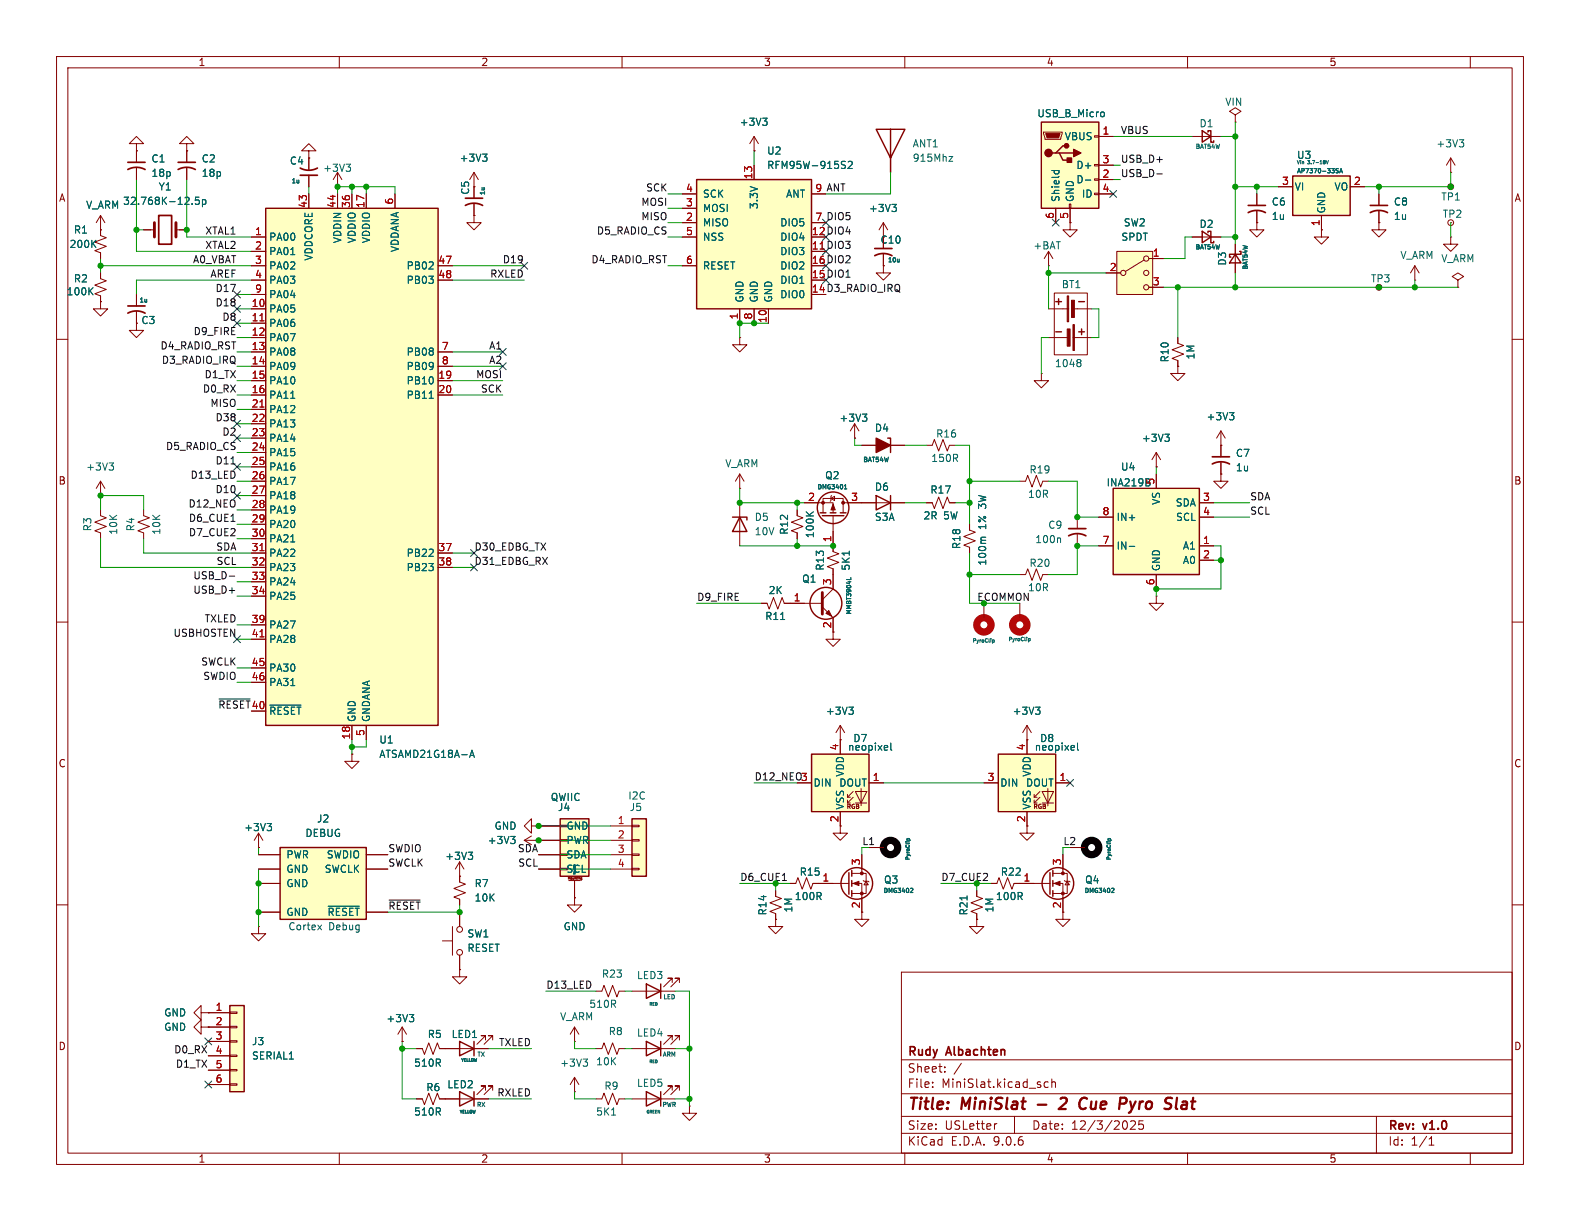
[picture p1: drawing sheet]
<svg xmlns="http://www.w3.org/2000/svg" width="279mm" height="216mm" viewBox="0 0 279 216" stroke-linecap="round" stroke-linejoin="round" font-family="sans-serif">
<defs><g id="words">
<g font-size="2.8" fill="#840000">
<text x="160.4" y="196.8">Title:</text>
<text x="170.1" y="196.8">MiniSlat</text>
<text x="189.1" y="196.8">2</text>
<text x="193.3" y="196.8">Cue</text>
<text x="201.2" y="196.8">Pyro</text>
<text x="210.1" y="196.8">Slat</text>
</g>
<g font-size="2.1" fill="#840000">
<text x="160.4" y="189.9">Sheet:</text>
<text x="160.4" y="187.1">Rudy</text>
<text x="167.5" y="187.1">Albachten</text>
<text x="160.4" y="192.6">File:</text>
<text x="166.5" y="192.6">MiniSlat.kicad_sch</text>
<text x="160.4" y="202.8">KiCad</text>
<text x="160.4" y="200">Size:</text>
<text x="167.1" y="200">USLetter</text>
<text x="168.1" y="202.8">E.D.A.</text>
<text x="175.7" y="202.8">9.0.6</text>
<text x="182.4" y="200">Date:</text>
<text x="189.4" y="200">12/3/2025</text>
<text x="245.4" y="200.2">Rev:</text>
<text x="245.4" y="202.8">Id:</text>
<text x="249.5" y="202.8">1/1</text>
<text x="251.8" y="200.2">v1.0</text>
</g>
<g font-size="1.8" fill="#840000">
<text x="35" y="11.9">1</text>
<text x="85" y="11.9">2</text>
<text x="135" y="11.9">3</text>
<text x="185" y="11.9">4</text>
<text x="235" y="11.9">5</text>
<text x="10.3" y="35.9">A</text>
<text x="267.7" y="35.9">A</text>
<text x="143.5" y="41.7">12 DIO4</text>
<text x="143.5" y="46.7">16 DIO2</text>
<text x="155.6" y="43.3">C10</text>
<text x="143.5" y="49.3">15 DIO1</text>
<text x="143.5" y="51.8">14 D3_RADIO_IRQ</text>
<text x="10.3" y="85.9">B</text>
<text x="267.7" y="85.9">B</text>
<text x="147.1" y="111.2" transform="rotate(-90 147.1 111.2)">2</text>
<text x="38.5" y="125.4">~{RESET}</text>
<text x="10.3" y="135.9">C</text>
<text x="267.7" y="135.9">C</text>
<text x="181.4" y="145.5" transform="rotate(-90 181.4 145.5)">2</text>
<text x="152.1" y="160.7" transform="rotate(-90 152.1 160.7)">2</text>
<text x="187.7" y="160.7" transform="rotate(-90 187.7 160.7)">2</text>
<text x="10.3" y="185.9">D</text>
<text x="267.7" y="185.9">D</text>
<text x="35" y="205.8">1</text>
<text x="85" y="205.8">2</text>
<text x="135" y="205.8">3</text>
<text x="185" y="205.8">4</text>
<text x="235" y="205.8">5</text>
</g>
<g font-size="1.8" fill="#006464">
<text x="130.7" y="22.5">+3V3</text>
<text x="183.3" y="20.9">USB_B_Micro</text>
<text x="212" y="22.7">D1</text>
<text x="216.6" y="18.9">VIN</text>
<text x="26.7" y="28.9">C1</text>
<text x="35.6" y="28.9">C2</text>
<text x="51.2" y="29.3">C4</text>
<text x="81.2" y="28.8">+3V3</text>
<text x="135.6" y="27.5">U2</text>
<text x="161.3" y="26.3">ANT1</text>
<text x="161.3" y="28.8">915Mhz</text>
<text x="188.2" y="25">VBUS</text>
<text x="229.3" y="28.3">U3</text>
<text x="253.9" y="26.3">+3V3</text>
<text x="26.7" y="31.5">18p</text>
<text x="28" y="33.9">Y1</text>
<text x="35.6" y="31.5">18p</text>
<text x="57" y="30.6">+3V3</text>
<text x="83.2" y="34.5" transform="rotate(-90 83.2 34.5)">C5</text>
<text x="124.2" y="35.2">SCK</text>
<text x="135.6" y="30.1">RFM95W-915S2</text>
<text x="138.9" y="35.2">ANT</text>
<text x="187.6" y="35.8" transform="rotate(-90 187.6 35.8)">Shield</text>
<text x="190.1" y="35.8" transform="rotate(-90 190.1 35.8)">GND</text>
<text x="190.2" y="30.1">D+</text>
<text x="190.2" y="32.6">D-</text>
<text x="191.2" y="35.2">ID</text>
<text x="228.9" y="33.9">VI</text>
<text x="235.9" y="33.9">VO</text>
<text x="254.8" y="35.7">TP1</text>
<text x="13" y="41.5">R1</text>
<text x="15.1" y="37.1">V_ARM</text>
<text x="21.7" y="36.4">32.768K-12.5p</text>
<text x="124.2" y="37.7">MOSI</text>
<text x="124.2" y="40.2">MISO</text>
<text x="134.2" y="37.1" transform="rotate(-90 134.2 37.1)">3.3V</text>
<text x="137.9" y="40.2">DIO5</text>
<text x="153.6" y="37.7">+3V3</text>
<text x="198.6" y="40.2">SW2</text>
<text x="212" y="40.5">D2</text>
<text x="224.8" y="36.6">C6</text>
<text x="224.8" y="39.1">1u</text>
<text x="234.5" y="37.8" transform="rotate(-90 234.5 37.8)">GND</text>
<text x="246.4" y="36.6">C8</text>
<text x="246.4" y="39.1">1u</text>
<text x="255" y="38.7">TP2</text>
<text x="12.2" y="44">200K</text>
<text x="47.5" y="42.8">PA00</text>
<text x="47.5" y="45.3">PA01</text>
<text x="47.5" y="47.9">PA02</text>
<text x="55.5" y="46.2" transform="rotate(-90 55.5 46.2)">VDDCORE</text>
<text x="60.6" y="43.1" transform="rotate(-90 60.6 43.1)">VDDIN</text>
<text x="63.1" y="43.1" transform="rotate(-90 63.1 43.1)">VDDIO</text>
<text x="65.6" y="43.1" transform="rotate(-90 65.6 43.1)">VDDIO</text>
<text x="70.7" y="44.7" transform="rotate(-90 70.7 44.7)">VDDANA</text>
<text x="71.8" y="47.9">PB02</text>
<text x="124.2" y="42.8">NSS</text>
<text x="124.2" y="47.9">RESET</text>
<text x="137.9" y="42.8">DIO4</text>
<text x="137.9" y="45.3">DIO3</text>
<text x="137.9" y="47.9">DIO2</text>
<text x="182.6" y="44.3">+BAT</text>
<text x="198.2" y="42.8">SPDT</text>
<text x="217" y="47.1" transform="rotate(-90 217 47.1)">D3</text>
<text x="247.5" y="46">V_ARM</text>
<text x="254.8" y="46.6">V_ARM</text>
<text x="11.7" y="52.4">100K</text>
<text x="13" y="50.1">R2</text>
<text x="47.5" y="50.4">PA03</text>
<text x="47.5" y="52.9">PA04</text>
<text x="71.8" y="50.4">PB03</text>
<text x="131.7" y="53.6" transform="rotate(-90 131.7 53.6)">GND</text>
<text x="134.2" y="53.6" transform="rotate(-90 134.2 53.6)">GND</text>
<text x="136.8" y="53.6" transform="rotate(-90 136.8 53.6)">GND</text>
<text x="137.9" y="50.4">DIO1</text>
<text x="137.9" y="52.9">DIO0</text>
<text x="187.7" y="51.2">BT1</text>
<text x="242.3" y="50.1">TP3</text>
<text x="24.9" y="57.5">C3</text>
<text x="47.5" y="55.5">PA05</text>
<text x="47.5" y="58">PA06</text>
<text x="47.5" y="60.6">PA07</text>
<text x="47.5" y="63.1">PA08</text>
<text x="47.5" y="65.6">PA09</text>
<text x="71.8" y="63.1">PB08</text>
<text x="71.8" y="65.6">PB09</text>
<text x="186.5" y="65.1">1048</text>
<text x="206.9" y="64.2" transform="rotate(-90 206.9 64.2)">R10</text>
<text x="211.4" y="63.7" transform="rotate(-90 211.4 63.7)">1M</text>
<text x="47.5" y="68.2">PA10</text>
<text x="47.5" y="70.7">PA11</text>
<text x="71.8" y="68.2">PB10</text>
<text x="71.8" y="70.7">PB11</text>
<text x="47.5" y="73.3">PA12</text>
<text x="47.5" y="75.8">PA13</text>
<text x="148.3" y="74.8">+3V3</text>
<text x="154.6" y="76.6">D4</text>
<text x="165.4" y="77.6">R16</text>
<text x="213.3" y="74.5">+3V3</text>
<text x="15.1" y="83.4">+3V3</text>
<text x="47.5" y="78.3">PA14</text>
<text x="47.5" y="80.9">PA15</text>
<text x="47.5" y="83.4">PA16</text>
<text x="128.2" y="82.8">V_ARM</text>
<text x="164.6" y="81.9">150R</text>
<text x="181.9" y="83.9">R19</text>
<text x="198.1" y="83.4">U4</text>
<text x="201.8" y="78.3">+3V3</text>
<text x="218.4" y="81">C7</text>
<text x="218.4" y="83.5">1u</text>
<text x="47.5" y="86">PA17</text>
<text x="47.5" y="88.5">PA18</text>
<text x="145.8" y="84.9">Q2</text>
<text x="154.6" y="87">D6</text>
<text x="164.4" y="87.5">R17</text>
<text x="174.6" y="89.8" transform="rotate(-90 174.6 89.8)">3W</text>
<text x="181.7" y="88.2">10R</text>
<text x="195.6" y="86.2">INA219B</text>
<text x="205.3" y="89.4" transform="rotate(-90 205.3 89.4)">VS</text>
<text x="207.8" y="89.8">SDA</text>
<text x="16.4" y="94.1" transform="rotate(-90 16.4 94.1)">R3</text>
<text x="20.9" y="94.7" transform="rotate(-90 20.9 94.7)">10K</text>
<text x="24" y="94.1" transform="rotate(-90 24 94.1)">R4</text>
<text x="28.5" y="94.7" transform="rotate(-90 28.5 94.7)">10K</text>
<text x="47.5" y="91">PA19</text>
<text x="47.5" y="93.6">PA20</text>
<text x="133.4" y="92.3">D5</text>
<text x="133.4" y="94.8">10V</text>
<text x="139.5" y="94.7" transform="rotate(-90 139.5 94.7)">R12</text>
<text x="144.1" y="95.3" transform="rotate(-90 144.1 95.3)">100K</text>
<text x="154.6" y="92.3">S3A</text>
<text x="163.2" y="92">2R</text>
<text x="166.9" y="92">5W</text>
<text x="174.6" y="93.6" transform="rotate(-90 174.6 93.6)">1%</text>
<text x="185.3" y="93.7">C9</text>
<text x="197.4" y="92.3">IN+</text>
<text x="207.9" y="92.3">SCL</text>
<text x="47.5" y="96.1">PA21</text>
<text x="47.5" y="98.7">PA22</text>
<text x="47.5" y="101.2">PA23</text>
<text x="71.8" y="98.7">PB22</text>
<text x="71.8" y="101.2">PB23</text>
<text x="145.9" y="101" transform="rotate(-90 145.9 101)">R13</text>
<text x="150.5" y="101" transform="rotate(-90 150.5 101)">5K1</text>
<text x="170" y="97.2" transform="rotate(-90 170 97.2)">R18</text>
<text x="174.6" y="100.1" transform="rotate(-90 174.6 100.1)">100m</text>
<text x="181.9" y="100.4">R20</text>
<text x="183" y="96.2">100n</text>
<text x="197.4" y="97.4">IN-</text>
<text x="205.3" y="101.1" transform="rotate(-90 205.3 101.1)">GND</text>
<text x="209.1" y="97.4">A1</text>
<text x="209.1" y="99.9">A0</text>
<text x="47.5" y="103.7">PA24</text>
<text x="47.5" y="106.3">PA25</text>
<text x="135.8" y="105.3">2K</text>
<text x="141.7" y="103.2">Q1</text>
<text x="181.7" y="104.7">10R</text>
<text x="47.5" y="111.4">PA27</text>
<text x="47.5" y="113.9">PA28</text>
<text x="135.2" y="109.8">R11</text>
<text x="47.5" y="119">PA30</text>
<text x="47.5" y="121.5">PA31</text>
<text x="47.5" y="126.6">~{RESET}</text>
<text x="63.1" y="127.8" transform="rotate(-90 63.1 127.8)">GND</text>
<text x="65.6" y="127.8" transform="rotate(-90 65.6 127.8)">GNDANA</text>
<text x="67" y="131.7">U1</text>
<text x="145.9" y="126.6">+3V3</text>
<text x="150.8" y="131.4">D7</text>
<text x="179" y="126.6">+3V3</text>
<text x="183.8" y="131.4">D8</text>
<text x="67" y="134.2">ATSAMD21G18A-A</text>
<text x="149.5" y="137.4" transform="rotate(-90 149.5 137.4)">VDD</text>
<text x="149.9" y="132.9">neopixel</text>
<text x="182.5" y="137.4" transform="rotate(-90 182.5 137.4)">VDD</text>
<text x="182.9" y="132.9">neopixel</text>
<text x="97.3" y="141.8">QWIIC</text>
<text x="98.6" y="143.6">J4</text>
<text x="111" y="141.6">I2C</text>
<text x="111.3" y="143.6">J5</text>
<text x="143.8" y="139.3">DIN</text>
<text x="148.3" y="139.3">DOUT</text>
<text x="149.5" y="143.3" transform="rotate(-90 149.5 143.3)">VSS</text>
<text x="176.8" y="139.3">DIN</text>
<text x="181.3" y="139.3">DOUT</text>
<text x="182.5" y="143.3" transform="rotate(-90 182.5 143.3)">VSS</text>
<text x="43.1" y="147.2">+3V3</text>
<text x="53.9" y="148.2">DEBUG</text>
<text x="56" y="145.6">J2</text>
<text x="86.1" y="149.5">+3V3</text>
<text x="87.4" y="146.9">GND</text>
<text x="100.1" y="146.9">GND</text>
<text x="100.1" y="149.5">PWR</text>
<text x="50.5" y="152">PWR</text>
<text x="50.5" y="154.5">GND</text>
<text x="57.3" y="154.5">SWCLK</text>
<text x="57.7" y="152">SWDIO</text>
<text x="78.6" y="152.2">+3V3</text>
<text x="91.5" y="150.8">SDA</text>
<text x="100.1" y="152">SDA</text>
<text x="100.1" y="154.5">SCL</text>
<text x="141.3" y="155">R15</text>
<text x="176.9" y="155">R22</text>
<text x="50.5" y="157.1">GND</text>
<text x="83.8" y="157.1">R7</text>
<text x="83.8" y="159.6">10K</text>
<text x="135.7" y="162" transform="rotate(-90 135.7 162)">R14</text>
<text x="140.3" y="161.5" transform="rotate(-90 140.3 161.5)">1M</text>
<text x="140.5" y="159.4">100R</text>
<text x="156.2" y="156.4">Q3</text>
<text x="171.3" y="162" transform="rotate(-90 171.3 162)">R21</text>
<text x="175.9" y="161.5" transform="rotate(-90 175.9 161.5)">1M</text>
<text x="176" y="159.4">100R</text>
<text x="191.8" y="156.4">Q4</text>
<text x="50.5" y="162.2">GND</text>
<text x="57.8" y="162.2">~{RESET}</text>
<text x="82.6" y="166">SW1</text>
<text x="99.6" y="164.7">GND</text>
<text x="82.6" y="168.5">RESET</text>
<text x="106.3" y="173.1">R23</text>
<text x="112.5" y="173.3">LED3</text>
<text x="28.9" y="179.9">GND</text>
<text x="104.1" y="178.4">510R</text>
<text x="28.9" y="182.5">GND</text>
<text x="44.5" y="185">J3</text>
<text x="68.2" y="180.9">+3V3</text>
<text x="75.5" y="183.7">R5</text>
<text x="79.8" y="183.7">LED1</text>
<text x="98.9" y="180.6">V_ARM</text>
<text x="107.5" y="183.2">R8</text>
<text x="112.5" y="183.5">LED4</text>
<text x="44.5" y="187.6">SERIAL1</text>
<text x="73.1" y="188.8">510R</text>
<text x="99" y="188.8">+3V3</text>
<text x="105.3" y="188.6">10K</text>
<text x="73.1" y="197.5">510R</text>
<text x="75.3" y="193.1">R6</text>
<text x="79" y="192.6">LED2</text>
<text x="105.3" y="197.5">5K1</text>
<text x="106.8" y="192.9">R9</text>
<text x="112.5" y="192.4">LED5</text>
</g>
<g font-size="1.8" fill="#a90000">
<text x="194.9" y="23.9">1</text>
<text x="194.9" y="29">3</text>
<text x="121.2" y="34">4</text>
<text x="133.1" y="31.8" transform="rotate(-90 133.1 31.8)">13</text>
<text x="144.1" y="34">9</text>
<text x="194.9" y="31.5">2</text>
<text x="194.9" y="34">4</text>
<text x="226.6" y="32.8">3</text>
<text x="239.3" y="32.8">2</text>
<text x="45" y="41.7">1</text>
<text x="54.4" y="36.9" transform="rotate(-90 54.4 36.9)">43</text>
<text x="59.4" y="36.9" transform="rotate(-90 59.4 36.9)">44</text>
<text x="62" y="36.9" transform="rotate(-90 62 36.9)">36</text>
<text x="64.5" y="36.9" transform="rotate(-90 64.5 36.9)">17</text>
<text x="69.6" y="36.3" transform="rotate(-90 69.6 36.3)">6</text>
<text x="121.2" y="36.6">3</text>
<text x="121.2" y="39.1">2</text>
<text x="121.2" y="41.7">5</text>
<text x="143.5" y="41.7">12</text>
<text x="144.1" y="39.1">7</text>
<text x="186.4" y="38.8" transform="rotate(-90 186.4 38.8)">6</text>
<text x="189" y="38.8" transform="rotate(-90 189 38.8)">5</text>
<text x="233.4" y="40.1" transform="rotate(-90 233.4 40.1)">1</text>
<text x="45" y="44.2">2</text>
<text x="45" y="46.7">3</text>
<text x="77.4" y="46.7">47</text>
<text x="121.2" y="46.7">6</text>
<text x="143.5" y="44.2">11 DIO3</text>
<text x="143.5" y="44.2">11</text>
<text x="143.5" y="46.7">16</text>
<text x="203.8" y="45.5">1</text>
<text x="45" y="49.3">4</text>
<text x="45" y="51.8">9</text>
<text x="77.4" y="49.3">48</text>
<text x="143.5" y="49.3">15</text>
<text x="143.5" y="51.8">14</text>
<text x="196.1" y="48">2</text>
<text x="203.8" y="50.5">3</text>
<text x="44.4" y="54.4">10</text>
<text x="44.4" y="56.9">11</text>
<text x="44.4" y="59.4">12</text>
<text x="130.6" y="56.6" transform="rotate(-90 130.6 56.6)">1</text>
<text x="133.1" y="56.6" transform="rotate(-90 133.1 56.6)">8</text>
<text x="135.6" y="57.2" transform="rotate(-90 135.6 57.2)">10</text>
<text x="44.4" y="62">13</text>
<text x="44.4" y="64.5">14</text>
<text x="78" y="62">7</text>
<text x="78" y="64.5">8</text>
<text x="44.4" y="67.1">15</text>
<text x="44.4" y="69.6">16</text>
<text x="77.4" y="67.1">19</text>
<text x="77.4" y="69.6">20</text>
<text x="44.4" y="72.1">21</text>
<text x="44.4" y="74.7">22</text>
<text x="44.4" y="77.2">23</text>
<text x="44.4" y="79.8">24</text>
<text x="44.4" y="82.3">25</text>
<text x="44.4" y="84.8">26</text>
<text x="44.4" y="87.4">27</text>
<text x="44.4" y="89.9">28</text>
<text x="142.8" y="88.6">2</text>
<text x="150.4" y="88.6">3</text>
<text x="204.2" y="85.8" transform="rotate(-90 204.2 85.8)">5</text>
<text x="212.7" y="88.6">3</text>
<text x="44.4" y="92.5">29</text>
<text x="44.4" y="95">30</text>
<text x="147.1" y="96" transform="rotate(-90 147.1 96)">1</text>
<text x="194.9" y="91.2">8</text>
<text x="212.7" y="91.2">4</text>
<text x="44.4" y="97.5">31</text>
<text x="44.4" y="100.1">32</text>
<text x="77.4" y="97.5">37</text>
<text x="77.4" y="100.1">38</text>
<text x="194.9" y="96.3">7</text>
<text x="212.7" y="96.3">1</text>
<text x="212.7" y="98.8">2</text>
<text x="44.4" y="102.6">33</text>
<text x="44.4" y="105.2">34</text>
<text x="140.3" y="106.4">1</text>
<text x="147.1" y="103.6" transform="rotate(-90 147.1 103.6)">3</text>
<text x="204.2" y="103.6" transform="rotate(-90 204.2 103.6)">6</text>
<text x="44.4" y="110.2">39</text>
<text x="44.4" y="112.8">41</text>
<text x="44.4" y="117.9">45</text>
<text x="44.4" y="120.4">46</text>
<text x="44.4" y="125.5">40</text>
<text x="62" y="130.9" transform="rotate(-90 62 130.9)">18</text>
<text x="64.5" y="130.2" transform="rotate(-90 64.5 130.2)">5</text>
<text x="148.3" y="132.8" transform="rotate(-90 148.3 132.8)">4</text>
<text x="181.4" y="132.8" transform="rotate(-90 181.4 132.8)">4</text>
<text x="141.5" y="138.2">3</text>
<text x="154.2" y="138.2">1</text>
<text x="174.6" y="138.2">3</text>
<text x="187.3" y="138.2">1</text>
<text x="109.1" y="145.8">1</text>
<text x="109.1" y="148.3">2</text>
<text x="148.3" y="145.5" transform="rotate(-90 148.3 145.5)">2</text>
<text x="109.1" y="150.9">3</text>
<text x="109.1" y="153.4">4</text>
<text x="145.3" y="156">1</text>
<text x="152.1" y="153.1" transform="rotate(-90 152.1 153.1)">3</text>
<text x="180.9" y="156">1</text>
<text x="187.7" y="153.1" transform="rotate(-90 187.7 153.1)">3</text>
<text x="38" y="178.8">1</text>
<text x="38" y="181.4">2</text>
<text x="38" y="183.9">3</text>
<text x="38" y="186.4">4</text>
<text x="38" y="189">5</text>
<text x="38" y="191.5">6</text>
</g>
<g font-size="1.8" fill="#0f0f0f">
<text x="198.1" y="23.8">VBUS</text>
<text x="198.1" y="28.9">USB_D+</text>
<text x="114.2" y="33.9">SCK</text>
<text x="144.1" y="34">9 ANT</text>
<text x="198.1" y="31.4">USB_D-</text>
<text x="36.2" y="41.6">XTAL1</text>
<text x="105.4" y="41.6">D5_RADIO_CS</text>
<text x="113.3" y="36.5">MOSI</text>
<text x="113.3" y="39">MISO</text>
<text x="144.1" y="39.1">7 DIO5</text>
<text x="34" y="46.6">A0_VBAT</text>
<text x="36.2" y="44.1">XTAL2</text>
<text x="88.8" y="46.6">D19</text>
<text x="104.5" y="46.6">D4_RADIO_RST</text>
<text x="37.1" y="49.2">AREF</text>
<text x="38" y="51.7">D17</text>
<text x="86.6" y="49.2">RXLED</text>
<text x="34.1" y="59.3">D9_FIRE</text>
<text x="38" y="54.3">D18</text>
<text x="39.2" y="56.8">D8</text>
<text x="28.3" y="61.9">D4_RADIO_RST</text>
<text x="28.5" y="64.4">D3_RADIO_IRQ</text>
<text x="86.4" y="64.4">A2</text>
<text x="86.4" y="61.9">A1</text>
<text x="35.8" y="69.5">D0_RX</text>
<text x="36.1" y="67">D1_TX</text>
<text x="84.1" y="67">MOSI</text>
<text x="84.9" y="69.5">SCK</text>
<text x="37.1" y="72">MISO</text>
<text x="38" y="74.6">D38</text>
<text x="39.2" y="77.1">D2</text>
<text x="29.2" y="79.7">D5_RADIO_CS</text>
<text x="38" y="82.2">D11</text>
<text x="33.2" y="89.8">D12_NEO</text>
<text x="33.6" y="84.7">D13_LED</text>
<text x="38" y="87.3">D10</text>
<text x="221" y="88.6">SDA</text>
<text x="33.3" y="94.9">D7_CUE2</text>
<text x="33.3" y="92.4">D6_CUE1</text>
<text x="221" y="91.1">SCL</text>
<text x="38.1" y="97.4">SDA</text>
<text x="38.2" y="100">SCL</text>
<text x="83.8" y="100">D31_EDBG_RX</text>
<text x="83.8" y="97.4">D30_EDBG_TX</text>
<text x="34.1" y="105.1">USB_D+</text>
<text x="34.1" y="102.5">USB_D-</text>
<text x="123.2" y="106.3">D9_FIRE</text>
<text x="172.7" y="106.3">ECOMMON</text>
<text x="30.6" y="112.7">USBHOSTEN</text>
<text x="36.1" y="110.1">TXLED</text>
<text x="35.5" y="117.8">SWCLK</text>
<text x="35.8" y="120.3">SWDIO</text>
<text x="133.3" y="138.1">D12_NEO3</text>
<text x="68.6" y="153.3">SWCLK</text>
<text x="68.6" y="150.8">SWDIO</text>
<text x="91.5" y="153.3">SCL</text>
<text x="68.6" y="160.9">~{RESET}</text>
<text x="96.5" y="174.9">D13_LED</text>
<text x="88.2" y="185.1">TXLED</text>
<text x="30.7" y="186.3">D0_RX</text>
<text x="31" y="188.9">D1_TX</text>
<text x="87.9" y="194">RXLED</text>
</g>
<g font-size="1.8" fill="#009600">
<text x="152.4" y="149.5">L1</text>
<text x="188" y="149.5">L2</text>
<text x="130.8" y="155.9">D6_CUE1</text>
<text x="166.4" y="155.9">D7_CUE2</text>
</g>
<g font-size="1.8" fill="#0000c2">
<text x="50.9" y="164.7">Cortex</text>
<text x="58.1" y="164.7">Debug</text>
</g>
<g font-size="1.1" fill="#006464">
<text x="211.3" y="26.5">BAT54W</text>
<text x="51.5" y="32.6">1u</text>
<text x="86" y="34.6" transform="rotate(-90 86 34.6)">1u</text>
<text x="229.2" y="30.8">AP7370-33SA</text>
<text x="156.9" y="46.6">10u</text>
<text x="211.3" y="44.3">BAT54W</text>
<text x="220.8" y="47.8" transform="rotate(-90 220.8 47.8)">BAT54W</text>
<text x="24.6" y="53.7">1u</text>
<text x="152.5" y="81.9">BAT54W</text>
<text x="144.4" y="86.7">DMG3401</text>
<text x="150.7" y="108.8" transform="rotate(-90 150.7 108.8)">MMBT3904L</text>
<text x="156.1" y="158.1">DMG3402</text>
<text x="191.7" y="158.1">DMG3402</text>
</g>
<g font-size="1.1" fill="#840000">
<text x="149.6" y="143.2">RGB</text>
<text x="182.6" y="143.2">RGB</text>
</g>
<g font-size="1.1" fill="#0000c2">
<text x="117.2" y="176.9">LED</text>
<text x="84.3" y="187">TX</text>
<text x="117.1" y="187">ARM</text>
<text x="84.2" y="195.9">RX</text>
<text x="117" y="195.9">PWR</text>
</g>
<g font-size=".9" fill="#006464">
<text x="171.8" y="113.8">PyroClip</text>
<text x="178.2" y="113.6">PyroClip</text>
<text x="161.1" y="152.2" transform="rotate(-90 161.1 152.2)">PyroClip</text>
<text x="196.6" y="152.2" transform="rotate(-90 196.6 152.2)">PyroClip</text>
</g>
<g font-size=".8" fill="#0000c2">
<text x="229.2" y="29.2">Vin</text>
<text x="231.3" y="29.2">3.7-18V</text>
</g>
<g font-size=".7" fill="#006464">
<text x="114.7" y="178">RED</text>
<text x="81.4" y="187.9">YELLOW</text>
<text x="114.7" y="188.1">RED</text>
<text x="81.2" y="197">YELLOW</text>
<text x="114.2" y="197">GREEN</text>
</g>
<text font-size=".5" fill="#840000" x="100.2" y="155.7">Mounting</text>
<text font-size=".4" fill="#006464" x="102" y="154.7" transform="rotate(-90 102 154.7)">MountPin</text>
</g></defs>
<g fill="none" stroke="#840000" stroke-width=".18">
<path d="M10 10h259.4v195.9h-259.4zM12 12h255.4v191.9h-255.4zM60 10v2M110 10v2M160 10v2M210 10v2M260 10v2M157.5 27.9v2.6M222.2 39.4v1.2h-1.2l1.2 1.3 1.3-1.3h-1.3M222.2 39.4h.1M222.2 34.3v2M222.2 37.3v2.1"/>
<path d="M256.5 33h.1M257.8 49.5l1-.6-1-.6-1 .6 1 .6v1.3M257.8 50.8h.1M10 60h2M267.4 60h2M215.9 83.8v1.3h-1.3l1.3 1.3 1.3-1.3h-1.3M215.9 83.8h.1M10 110h2M134.6 106.7h1l.4 1 .8-2 .7 2 .8-2 .4 1h1M174 106.7v2.5M267.4 110h2M181.6 130.8h.1"/>
<path d="M181.6 128.3l-.8 1.2M181.6 128.3l.8 1.2M181.6 128.3v2.5M45.7 149.9h.1M45.7 147.3l.8 1.3M45.7 147.3l-.7 1.3M45.7 147.3v2.6M81.3 154.9h.1M81.3 152.4v3.6l1 .3-2 .8 2 .8-2 .7 1 .4v1M81.3 152.4l.7 1.3M81.3 152.4l-.8 1.3M92.7 148.6l1.3 .8"/>
<path d="M92.7 148.6h2.5M94 146.1v-1.3l-1.3 1.3 1.3 1.2v-1.2h1.2M94 147.8l-1.3 .8M95.2 148.6h.1M95.2 146.1h.1M10 160h2M78.2 166.4h1.8M80 163.8v5.1M81.3 171.5v1.2h1.2l-1.2 1.3-1.3-1.3h1.3M81.3 171.5h.1M81.3 161.3v2.5M81.3 168.9v2.6"/>
<path d="M159.4 171.9h108v32h-108zM267.4 160h2M73.7 194.3h1l.4 1 .7-2 .8 2 .7-2 .4 1h8.7M85.9 192.8v-.8h-.8h.8l-1.6 1.5M87.1 192.8v-.8h-.7h.7l-1.5 1.5M159.4 197.4h108M159.4 193.4h108M159.4 187.4h108M164.9 192.1v.2M164.9 191.4v.1M167.1 189.4v.2M167.1 188.7v.1"/>
<path d="M170 188l-1.3 1.9M176.3 198.7l-.3 .1M179.4 197.4v3M185.4 191.4l-.5-.1-.3 .3v.4l.2 .2h.6M186 191.4l.2-.1 .4 .1v.9M186 190.8v1.5M199.3 198.5v.9M200.5 198.2l-.6 .1M200.7 198.3v.5l-.8 .9h.9M201.4 198.2v.7l.2-.1h.5l.1 .6-.3 .3-.5-.2M243.4 197.4v6.5M60 203.9v2"/>
<path d="M110 203.9v2M159.4 200.4h108M160 203.9v2M210 203.9v2M252.7 202.5h.9M252.7 201.4l.4-.4v1.5M260 203.9v2"/>
<circle cx="256.5" cy="33" r=".51"/>
<circle cx="81.3" cy="168.4" r=".51"/>
<circle cx="81.3" cy="164.3" r=".51"/>
</g>
<path d="M183.5 195.3h1.5M188.3 194.1h-.4l-.4 .2M188.5 195l-1.3 1.1h1.3M191.7 194.1l.5 .2M192 195.9l-.4 .2M199.9 194.8l.3 1.3M200.2 196.1l-.3 .5-.3 .2M200.8 194.8l-.6 1.3M209.7 194.8l-.6 .1M209.7 195.3h-.5a.4 .4 0 0 0-.3 .4 .4 .4 0 0 0 .2 .4h.5" fill="none" stroke="#840000" stroke-width=".4"/>
<g fill="none" stroke="#006464" stroke-width=".18">
<path d="M167.8 27.7h.7l-.7 .8h.7M138 109.5h.8M175.5 113.1v.7M175.5 113.2h.3v.3M175.5 113.5h.3M175.8 113.5h.1M183.1 125h.8l-.4 .5M183.7 125.5l.2 .3v.3l-.2 .2M47.2 145.6h.8l-.4 .5M47.8 146.1l.2 .2v.3l-.2 .3M82.8 150.7h.8l-.4 .5M83.3 151.2l.3 .2v.3l-.3 .3"/>
<path d="M90.3 147.9h.8l-.4 .5M90.8 148.4l.3 .2v.3M91 149.1l-.2 .1"/>
</g>
<path d="M157.5 22.9v5l-2.6-5h5.1l-2.5 5v2.6M81.3 193l2.5 1.3-2.5 1.3zM83.8 193v2.6" fill="none" stroke="#840000" stroke-width=".25"/>
<circle cx="174" cy="110.5" r="1.27" fill="none" stroke="#c20000" stroke-width="1.3"/>
<path d="M220.7 37.6a3.2 3.2 0 0 1 3.1 0M220.7 36.3h3.1" fill="none" stroke="#840000" stroke-width=".3"/>
<path d="M143.5 133.4h10.2v10.1h-10.2z" fill="#ffffc2"/>
<g fill="none" stroke="#840000" stroke-width=".18">
<path d="M243.8 39.4v1.2h-1.2l1.2 1.3 1.3-1.3h-1.3M243.8 39.4h.1M243.8 50.8h.1M141 138.4h2.5M148.6 130.8v2.6M150.9 140l-1 1v-.5M151.3 140h2l-1 2zM152.3 139.4v3.1M153.7 138.4h2.5M148.6 143.5v2.6M149.9 141h.5M149.9 142h.5"/>
<path d="M150.9 141l-1 1v-.5M151.3 142h2M181.6 146.1v1.2h1.3l-1.3 1.3-1.3-1.3h1.3M35.6 181.6v-1.3l-1.3 1.3 1.3 1.3v-1.3h1.2M36.8 181.6h.1"/>
<circle cx="243.8" cy="50.8" r=".51"/>
</g>
<path d="M143.5 133.4h10.2v10.1h-10.2z" fill="none" stroke="#840000" stroke-width=".25"/>
<path d="M156.9 131.9l.1 .2-.6 .1M157.5 131.4v1.1l.2 .2" fill="none" stroke="#006464" stroke-width=".18"/>
<path d="M40.6 177.8h2.6v15.2h-2.6z" fill="#ffffc2"/>
<path d="M40.6 177.8h2.6v15.2h-2.6zM81.3 184.2l2.5 1.2-2.5 1.3zM83.8 184.2v2.5" fill="none" stroke="#840000" stroke-width=".25"/>
<g fill="none" stroke="#840000" stroke-width=".18">
<path d="M148.6 130.8h.1M148.6 128.3l-.8 1.2M148.6 128.3l.8 1.2M148.6 128.3v2.5M35.6 179.1v-1.3l-1.3 1.3 1.3 1.2v-1.2h1.2M36.8 179.1h.1M36.8 179.1h3.8M40.6 178.9h1.3v.3h-1.3zM36.8 181.6h3.8M36.8 184.2h3.8M36.8 186.7h3.8M36.8 189.2h3.8"/>
<path d="M36.8 191.8h3.8M40.6 181.5h1.3v.2h-1.3zM40.6 184h1.3v.3h-1.3zM40.6 186.6h1.3v.2h-1.3zM40.6 189.1h1.3v.3h-1.3zM40.6 191.6h1.3v.3h-1.3zM71.1 184.2h.1M71.1 181.6l.8 1.3M71.1 181.6l-.7 1.3M71.1 181.6v2.6M73.7 185.4h1l.4 1 .7-2 .8 2 .7-2 .4 1h8.7M85.9 183.9v-.8h-.8h.8l-1.6 1.6"/>
<path d="M87.1 183.9v-.8h-.7h.7l-1.5 1.6"/>
</g>
<path d="M150.1 125h.8l-.4 .5M150.6 125.5l.3 .3v.3l-.3 .2M72.4 179.4h.8l-.5 .5M72.9 179.9l.3 .2v.3l-.3 .3" fill="none" stroke="#006464" stroke-width=".18"/>
<path d="M49.5 149.9h15.3v12.7h-15.3z" fill="#ffffc2"/>
<path d="M49.5 149.9h15.3v12.7h-15.3zM114.3 174l2.5 1.3-2.5 1.2zM116.8 174v2.5" fill="none" stroke="#840000" stroke-width=".25"/>
<g fill="none" stroke="#840000" stroke-width=".18">
<path d="M130.8 59.7v1.3h1.3l-1.3 1.2-1.3-1.2h1.3M130.8 59.7h.1M151.1 77.5h.1M151.1 74.9l-.7 1.3M151.1 74.9l.8 1.3M151.1 74.9v2.6M45.7 151.1h3.8M45.7 153.7h3.8M45.7 156.2h3.8M64.8 151.1h3.8M64.8 153.7h3.8M45.7 163.8v1.3h1.3l-1.3 1.3-1.3-1.3h1.3"/>
<path d="M45.7 163.8h.1M45.7 161.3h3.8M64.8 161.3h3.8M105.4 175.3h1l.4-1.1 .8 2.1 .7-2.1 .8 2.1 .4-1h1M111.8 175.3h7.6M118.9 173.7v-.7h-.8h.8l-1.6 1.5M120.1 173.7v-.7h-.7h.7l-1.5 1.5"/>
</g>
<path d="M152.5 73.2h.8l-.4 .5M153 73.7l.3 .2v.4l-.3 .2M58 160.2h5.5" fill="none" stroke="#006464" stroke-width=".18"/>
<path d="M196.8 86.4h15.3v15.2h-15.3z" fill="#ffffc2"/>
<path d="M196.8 86.4h15.3v15.2h-15.3z" fill="none" stroke="#840000" stroke-width=".25"/>
<path d="M171.4 92.7v1l1.1 .4-2.1 .8 2.1 .7-2.1 .8 1 .4v1M194.3 91.4h2.5M194.3 96.5h2.5M204.5 83.8v2.6M212.1 91.4h2.5M212.1 96.5h2.5M212.1 88.9h2.5M212.1 99.1h2.5M204.5 101.6v2.5M137.2 157.5v1l1 .4-2.1 .7 2.1 .8-2.1 .8 1.1 .3v1.1M137.2 162.6v1.2h1.2l-1.2 1.3-1.3-1.3h1.3M137.2 162.6h.1" fill="none" stroke="#840000" stroke-width=".18"/>
<path d="M174.3 95h-.6l-.2 .4M199.7 96.6h1" fill="none" stroke="#006464" stroke-width=".18"/>
<path d="M228.6 31.1h10.2v7h-10.2z" fill="#ffffc2"/>
<g fill="none" stroke="#840000" stroke-width=".25">
<path d="M228.6 31.1h10.2v7h-10.2zM145 90.7h1M145.4 91.2h3.8M146.8 90.7h1M148.6 90.7h1M150.1 154.3v3.8M150.6 153.9v1M150.6 155.7v1M150.6 157.5v1"/>
<circle cx="147.3" cy="89.8" r="2.79"/>
<circle cx="151.5" cy="156.2" r="2.79"/>
</g>
<g fill="none" stroke="#840000" stroke-width=".18">
<path d="M226.1 33h2.5M233.7 38.1v2.5M238.8 33h2.5M256.5 41.9v1.3h1.3l-1.3 1.3-1.2-1.3h1.2M256.5 41.9h.1M142.2 88.9h5.1v1.8M145.5 90.7v-2.6h3.6v2.6M146.9 88.1l.7-.3v.7zM147.1 87.6l-.2 .2v.7l-.1 .1M147.3 91.2v6.3l1 .4-2 .8 2 .7-2 .8 1 .4v1M149.1 88.9h3.3M204.5 105.4v1.3h-1.3l1.3 1.3 1.2-1.3h-1.2"/>
<path d="M204.5 105.4h.1M101.6 158.8v1.2h1.3l-1.3 1.3-1.3-1.3h1.3M101.6 158.8h.1M139.7 156.2h1l.4-1 .8 2 .7-2 .8 2 .4-1h6.3M148.6 146.1v1.2h1.3l-1.3 1.3-1.3-1.3h1.3M150.6 154.4h2.6v3.6h-2.6M150.6 156.2h1.8v6.4h1.3l-1.3 1.2-1.3-1.2h1.3M152.4 151.1v3.3M152.7 155.7l.1 .1h.7l.2 .2M153.2 155.8l.3 .7h-.7zM121.9 195.6v1.3h1.3l-1.3 1.2-1.3-1.2h1.3M121.9 195.6h.1"/>
</g>
<path d="M236.3 30.1l.3 .1 .1 .2-.2 .2-.3-.1M236.3 29.8h.4M236.9 30.6l.2-.8 .3 .8M237 30.4h.3M149.3 86.5h.4M149.4 85.9l.1-.2v.8M150.2 97.5v.7M161.1 157.1h.3v.2l-.4 .5h.4" fill="none" stroke="#006464" stroke-width=".18"/>
<g fill="#840000" stroke="#840000" stroke-width=".18">
<path d="M147.3 89.2l.4 1h-.8z"/>
<path d="M150.9 156.2l1-.4v.8z"/>
<circle cx="149.1" cy="88.9" r=".25"/>
<circle cx="145.5" cy="88.9" r=".25"/>
<circle cx="152.4" cy="154.4" r=".25"/>
<circle cx="152.4" cy="158" r=".25"/>
</g>
<path d="M99.1 144.8h5v10.1h-5z" fill="#ffffc2"/>
<path d="M99.1 144.8h5v10.1h-5z" fill="none" stroke="#840000" stroke-width=".25"/>
<g fill="none" stroke="#840000" stroke-width=".18">
<path d="M190.5 91.4v2.1M190.5 94.5v2M95.2 146.1h3.9M95.2 148.6h3.9M95.2 151.1h3.9M95.2 153.7h3.9M99.1 145.9h1.2v.3h-1.2zM99.1 148.5h1.2v.2h-1.2zM99.1 151h1.2v.3h-1.2zM99.1 153.5h1.2v.3h-1.2zM100.5 155.5v-.4l.1 .3 .2-.3v.4M100.6 155.7h2"/>
<path d="M101.6 155.7v3.1M102 155.1v.3M102.7 155.4v-.2h.2v.4M102.7 155.6h.1M102.7 155.4h.1M102.7 155.4h.2M102.8 155.6h.1M102.9 155.6h-.1M153.7 149.9h2.5"/>
</g>
<circle cx="157.5" cy="149.9" r="1.27" fill="none" stroke="#000" stroke-width="1.3"/>
<path d="M187.4 95.1l.1 .2v.7M160.4 148.6h.6M160.4 148.6l.1-.3h.3v.3" fill="none" stroke="#006464" stroke-width=".18"/>
<path d="M189 94.7a3.2 3.2 0 0 1 3 0M189 93.5h3" fill="none" stroke="#840000" stroke-width=".3"/>
<path d="M111.8 144.8h2.5v10.1h-2.5z" fill="#ffffc2"/>
<path d="M157 77.5h.5v2.5M154.9 87.6l2.6 1.3-2.6 1.3zM157.5 87.6v2.6M111.8 144.8h2.5v10.1h-2.5z" fill="none" stroke="#840000" stroke-width=".25"/>
<g fill="none" stroke="#840000" stroke-width=".18">
<path d="M256.5 39.4h.1M233.7 40.6v1.3h1.2l-1.2 1.3-1.3-1.3h1.3M233.7 40.6h.1M152.4 78.7h7.6M208.3 64.8v1.2h-1.3l1.3 1.3 1.2-1.3h-1.2M208.3 64.8h.1M215.9 78.7h.1M215.9 76.2l-.8 1.3M215.9 76.2l.8 1.3M215.9 76.2v2.5M152.4 88.9h7.6M180.3 85.1h1.1l.3-1 .8 2 .8-2 .7 2 .4-1h1"/>
<path d="M107.9 146.1h3.9M107.9 148.6h3.9M107.9 151.1h3.9M107.9 153.7h3.9M111.8 145.9h1.2v.3h-1.2zM111.8 148.5h1.2v.2h-1.2zM111.8 151h1.2v.3h-1.2zM111.8 153.5h1.2v.3h-1.2zM172.7 162.6v1.2h1.3l-1.3 1.3-1.3-1.3h1.3M172.7 162.6h.1M101.6 193h.1M101.6 184.2h.1"/>
<path d="M101.6 190.5l.8 1.3M101.6 190.5l-.8 1.3M101.6 181.6v2.6M101.6 190.5v2.5M101.6 181.6l-.8 1.3M101.6 181.6l.8 1.3"/>
<circle cx="256.5" cy="39.4" r=".51"/>
</g>
<path d="M217.4 73h.8l-.4 .5M218 73.5l.2 .2v.3l-.2 .2M103.1 187.3h.8l-.4 .5M103.7 187.8l.2 .2v.3l-.2 .2" fill="none" stroke="#006464" stroke-width=".18"/>
<path d="M154.9 77.5l2.6 1.2-2.6 1.3z" fill="#840000" stroke="#840000" stroke-width=".25"/>
<path d="M176.5 133.4h10.2v10.1h-10.2z" fill="#ffffc2"/>
<g fill="none" stroke="#840000" stroke-width=".18">
<path d="M133.3 26.7h.1M133.3 24.1l-.7 1.3M133.3 24.1l.8 1.3M133.3 24.1v2.6M156.2 39.4l-.8 1.2M156.2 39.4l.8 1.2M156.2 39.4v2.5M243.8 34.3v2M243.8 37.3v2.1M256.5 30.5h.1M256.5 27.9l-.7 1.3M256.5 27.9l.8 1.3"/>
<path d="M256.5 27.9v2.6M250.2 49.5h.1M250.2 47l-.8 1.3M250.2 47l.8 1.3M250.2 47v2.5M163.8 78.7h1l.4-1 .8 2.1 .8-2.1 .7 2.1 .4-1.1h1M184.1 66v1.3h-1.2l1.2 1.3 1.3-1.3h-1.3M184.1 66h.1M215.9 78.7v2.1M130.8 88.9v7.6M141 90.2v1l1 .4-2 .7 2 .8-2 .8 1 .3v1.1M163.8 88.9h1l.4 1 .8-2 .8 2 .7-2 .4 1h1"/>
<path d="M204.5 82.6h.1M204.5 80l-.8 1.3M204.5 80l.7 1.3M204.5 80v2.6M215.9 81.8v2M139.7 106.7h5.7M145.4 107.3l1.9 1.9v3.8h-1.3l1.3 1.3 1.3-1.3h-1.3M147.3 101.6v2.5l-1.9 1.9M180.3 101.6h1.1l.3-1 .8 2 .8-2 .7 2 .4-1h1M180.3 106.7v2.5M62.2 133.4v1.2h1.3l-1.3 1.3-1.2-1.3h1.2M62.2 133.4h.1"/>
<path d="M174 138.4h2.5M181.6 130.8v2.6M183.9 140l-1 1v-.5M184.3 140h2l-1 2zM185.3 139.4v3.1M186.7 138.4h2.5M172.7 157.5v1l1 .4-2 .7 2 .8-2 .8 1 .3v1.1M175.3 156.2h1l.4-1 .7 2 .8-2 .7 2 .4-1h6.4M181.6 143.5v2.6M182.9 141h.5M182.9 142h.5M183.9 141l-1 1v-.5"/>
<path d="M184.3 142h2M186.2 154.4h2.5v3.6h-2.5M186.2 156.2h1.8v6.4h1.2l-1.2 1.2-1.3-1.2h1.3M188 151.1v3.3M188.2 155.7l.1 .1h.8l.1 .2M188.7 155.8l.4 .7h-.8zM189.2 149.9h2.6M105.4 185.4h1l.4-1 .8 2 .7-2 .8 2 .4-1h1M105.4 194.3h1l.4-1 .8 2 .7-2 .8 2 .4-1h1M111.8 194.3h7.6M111.8 185.4h7.6M118.9 192.8v-.8h-.8h.8l-1.6 1.5"/>
<path d="M118.9 183.9v-.8h-.8h.8l-1.6 1.6M120.1 192.8v-.8h-.7h.7l-1.5 1.5M120.1 183.9v-.8h-.7h.7l-1.5 1.6"/>
</g>
<g fill="none" stroke="#840000" stroke-width=".25">
<path d="M129.5 91.4h2.6v.5M130.8 91.4l1.3 2.6h-2.6zM176.5 133.4h10.2v10.1h-10.2zM185.7 154.3v3.8M186.2 153.9v1M186.2 155.7v1M186.2 157.5v1M114.3 193l2.5 1.3-2.5 1.3zM114.3 184.2l2.5 1.2-2.5 1.3zM116.8 184.2v2.5M116.8 193v2.6"/>
<circle cx="146" cy="106.7" r="2.82"/>
<circle cx="187.1" cy="156.2" r="2.79"/>
</g>
<g fill="none" stroke="#006464" stroke-width=".18">
<path d="M134.9 20.9h.7l-.4 .5M135.4 21.4l.2 .2v.3l-.2 .3M157.7 36.1h.8l-.4 .5M158.3 36.6l.2 .3v.3l-.2 .2M258.1 24.7h.7l-.4 .5M258.6 25.2l.2 .2v.3l-.2 .3M206 76.8h.8l-.5 .5M206.5 77.3l.3 .2v.3l-.3 .2M142.6 90.5l.7 .7M143.8 90.5l-.7 .5M150.5 102.1v.4M181.9 113.3h.2v-.4h-.2v.6"/>
<path d="M189.9 131.9l.1 .2-.6 .1M190.5 131.4v1.1l.2 .2M171 158.4v.7M196 148.6h.6M196 148.6l.1-.3h.2v.3M196.7 157.1h.2l.1 .2-.5 .5h.5M108.1 197.2h.8"/>
</g>
<path d="M242.3 37.6a3.2 3.2 0 0 1 3.1 0M242.3 36.3h3.1M214.4 82a3.2 3.2 0 0 1 3 0M214.4 80.8h3" fill="none" stroke="#840000" stroke-width=".3"/>
<circle cx="180.3" cy="110.5" r="1.27" fill="none" stroke="#c20000" stroke-width="1.3"/>
<path d="M145.4 104.8v3.8" fill="none" stroke="#840000" stroke-width=".51"/>
<g fill="#840000" stroke="#840000" stroke-width=".18">
<path d="M146 108.5l.6-.5 .5 1z"/>
<path d="M186.4 156.2l1.1-.4v.8z"/>
<circle cx="188" cy="154.4" r=".25"/>
<circle cx="188" cy="158" r=".25"/>
</g>
<circle cx="193" cy="149.9" r="1.27" fill="none" stroke="#000" stroke-width="1.3"/>
<path d="M123.2 31.8h20.3v22.8h-20.3z" fill="#ffffc2"/>
<path d="M123.2 31.8h20.3v22.8h-20.3z" fill="none" stroke="#840000" stroke-width=".25"/>
<g fill="none" stroke="#840000" stroke-width=".18">
<path d="M120.6 34.3h2.6M120.6 36.8h2.6M120.6 39.4h2.6M133.3 29.2v2.6M143.5 34.3h2.5M143.5 39.4h2.5M120.6 41.9h2.6M120.6 47h2.6M130.8 54.6v2.6M133.3 54.6v2.6M135.9 54.6v2.6M156.2 47v1.3h1.3l-1.3 1.2-1.3-1.2h1.3"/>
<path d="M156.2 47h.1M156.2 41.9v2M156.2 45v2M130.8 86.4h.1M130.8 83.8v2.6M130.8 83.8l-.8 1.3M130.8 83.8l.8 1.3"/>
</g>
<path d="M149 29.1l.4 .1 .1 .3-.2 .3h-.3M149 28.5l.5 .1M150 28.6l.5-.1 .2 .4-.8 .9h.8M159 45.8v.5M159 46.2l-.1 .1" fill="none" stroke="#006464" stroke-width=".18"/>
<path d="M154.7 45.2a3.2 3.2 0 0 1 3 0M154.7 43.9h3" fill="none" stroke="#840000" stroke-width=".3"/>
<path d="M184.1 21.6h10.2v15.2h-10.2z" fill="#ffffc2"/>
<path d="M184.1 21.6h10.2v15.2h-10.2zM186.7 27.1h.6l.7 1.2h1.2M187.3 27.1h2.6M188.6 25.8h-.6l-1.3 1.3h-.6M212.6 23.1l1.5 1-1.5 1zM213.6 23.4v-.3h.5v2h.5v-.2" fill="none" stroke="#840000" stroke-width=".25"/>
<g fill="none" stroke="#840000" stroke-width=".18">
<path d="M184.5 23.4h3.3v.2l-.2 1h-2.8zM186.7 36.8v2.6M189.1 36.1h.3v.7h-.3zM189.2 39.4v1.2h1.3l-1.3 1.3-1.2-1.3h1.2M189.2 39.4h.1M189.2 36.8v2.6M193.5 24h.8v.3h-.8zM193.5 29.1h.8v.2h-.8zM193.5 31.6h.8v.3h-.8zM193.5 34.2h.8v.2h-.8zM194.3 24.1h2.5M194.3 29.2h2.5"/>
<path d="M194.3 31.8h2.5M194.3 34.3h2.5M210.8 24.1h5.1M218.4 20.3l1.1-.6-1.1-.6-1 .6 1 .6v1.3M218.4 21.6h.1M185.4 47h.1M185.4 44.5l-.7 1.2M185.4 44.5l.8 1.2M185.4 44.5v2.5"/>
</g>
<path d="M184.9 23.6h2.6l-.3 .8h-2z" fill="#840000" stroke="#840000" stroke-width=".18"/>
<g fill="#840000" stroke="#840000" stroke-width=".25">
<path d="M188.7 27.9h.8v.8h-.8z"/>
<path d="M189.9 26.4l1.2 .7-1.2 .6z"/>
<circle cx="185.4" cy="27.1" r=".63"/>
<circle cx="188.6" cy="25.8" r=".38"/>
</g>
<path d="M194.9 19.8l.3 .1 .1 .1-.1 .5-.3 .1M186 30.2h1.3M186.5 30.2l-.1 .3M187.2 30.2l.1 .3M191.9 31.8h1" fill="none" stroke="#006464" stroke-width=".18"/>
<path d="M197.5 44.5h6.3v7.6h-6.3z" fill="#ffffc2"/>
<g fill="none" stroke="#840000" stroke-width=".18">
<path d="M17.8 38.1v2.5M17.8 38.1l-.8 1.3M17.8 38.1l.7 1.3M83.8 38.1v1.3h1.3l-1.3 1.2-1.3-1.2h1.3M83.8 38.1h.1M83.8 33h.1M83.8 30.5v4.6M83.8 36.1v2M83.8 30.5l-.7 1.3M83.8 30.5l.8 1.3M17.8 40.6h.1M185.4 54.6h3.6h-.3"/>
<path d="M185.4 59.7h3.6M186.4 51.8h5.9v10.9h-5.9zM189.7 59.7h3.3M189.7 54.6h3.3M195.6 48.3h2.5M197.5 44.5h6.3v7.6h-6.3zM202.3 46l-3.3 2M203.2 45.7h2.5M203.2 50.8h2.5M208.3 59.7v1l1 .4-2 .7 2 .8-2 .8 1 .4v1M210.8 41.9h5.1M218.4 43.2v5.1"/>
<path d="M17.8 90.2v1l1 .4-2 .7 2 .8-2 .8 1 .3v1.1M17.8 87.6h.1M17.8 85.1v2.5M17.8 85.1l-.8 1.3M17.8 85.1l.7 1.3M25.4 90.2v1l1 .4-2 .7 2 .8-2 .8 1 .3v1.1"/>
<circle cx="198.6" cy="48.3" r=".46"/>
<circle cx="202.7" cy="48.3" r=".46"/>
<circle cx="202.7" cy="45.7" r=".46"/>
<circle cx="202.7" cy="50.8" r=".46"/>
</g>
<path d="M186.7 53.3h1M186.7 58.7h1M187.2 52.8v1M190.8 53.3h1M190.8 58.7h1M191.3 58.2v1M212.6 40.9l1.5 1-1.5 1zM213.6 41.1v-.2h.5v2h.5v-.2M218.4 45l1.1 1.5h-2.1zM219.2 44.5h.3v.5h-2.1v.5h.3" fill="none" stroke="#840000" stroke-width=".25"/>
<g fill="#840000" stroke="#840000" stroke-width=".18">
<path d="M188.7 52.3h.3v4.6h-.3z"/>
<path d="M188.7 58.2h.5v3h-.5z"/>
<path d="M189.5 53.1h.5v3h-.5z"/>
<path d="M189.7 57.4h.3v4.6h-.3z"/>
</g>
<path d="M85.3 27.2h.8l-.4 .5M85.9 27.7l.2 .3v.3l-.2 .2M190.9 63.6l.3 .2-.3 .3 .3 .3v.2l-.3 .2M19.3 81.9h.8l-.4 .4M19.8 82.3l.3 .3v.3l-.3 .2" fill="none" stroke="#006464" stroke-width=".18"/>
<path d="M82.3 36.3a3.2 3.2 0 0 1 3 0M82.3 35.1h3" fill="none" stroke="#840000" stroke-width=".3"/>
<path d="M47 36.8h30.5v91.5h-30.5z" fill="#ffffc2"/>
<path d="M47 36.8h30.5v91.5h-30.5z" fill="none" stroke="#840000" stroke-width=".25"/>
<g fill="none" stroke="#840000" stroke-width=".18">
<path d="M24.1 25.4h1.3l-1.3-1.3-1.2 1.3h1.2v1.3M24.1 26.7h.1M24.1 26.7v2M24.1 29.7v2.1M33 25.4h1.3l-1.3-1.3-1.3 1.3h1.3v1.3M33 26.7h.1M33 26.7v2M33 29.7v2.1M54.6 26.7h-1.3l1.3-1.3 1.3 1.3h-1.3v1.2M54.6 27.9h.1M54.6 27.9v2.1M54.6 31v2"/>
<path d="M54.6 34.3v2.5M59.7 33h.1M59.7 30.5v2.5M59.7 34.3v2.5M59.7 30.5l-.8 1.3M59.7 30.5l.8 1.3M62.2 34.3v2.5M64.8 34.3v2.5M69.8 34.3v2.5M83.8 38.1h.1M83.8 33h.1M83.8 33v2.1"/>
<path d="M83.8 36.1v2M120.6 34.3h2.6M120.6 36.8h2.6M120.6 39.4h2.6M133.3 26.7h.1M133.3 29.2v2.6M143.5 34.3h2.5M143.5 39.4h2.5M186.7 36.8v2.6M189.2 39.4h.1M189.2 36.8v2.6M194.3 34.3h2.5"/>
<path d="M194.3 24.1h2.5M194.3 29.2h2.5M194.3 31.8h2.5M222.2 39.4h.1M222.2 34.3v2M222.2 37.3v2.1M226.1 33h2.5M233.7 38.1v2.5M238.8 33h2.5M243.8 39.4h.1M243.8 34.3v2M243.8 37.3v2.1"/>
<path d="M17.8 48.3v1l1 .4-2 .7 2 .8-2 .7 1 .4v1M17.8 53.3v1.3h1.2l-1.2 1.3-1.3-1.3h1.3M17.8 53.3h.1M17.8 40.6v1.1l1 .3-2 .8 2 .8-2 .7 1 .4v1M17.8 40.6h.1M24.1 57.2v1.2h-1.2l1.2 1.3 1.3-1.3h-1.3M24.1 57.2h.1M24.1 52.1v2M24.1 55.1v2.1M25.4 40.6h1.9M31.1 40.6h1.9M44.4 41.9h2.6"/>
<path d="M44.4 44.5h2.6M44.4 47h2.6M44.4 49.5h2.6M44.4 52.1h2.6M44.4 54.6h2.6M44.4 57.2h2.6M44.4 59.7h2.6M77.5 47h2.5M77.5 49.5h2.5M120.6 41.9h2.6M120.6 47h2.6M130.8 54.6v2.6"/>
<path d="M133.3 54.6v2.6M135.9 54.6v2.6M156.2 47h.1M156.2 41.9v2M156.2 45v2M195.6 48.3h2.5M203.2 45.7h2.5M203.2 50.8h2.5M208.3 59.7v1M210.8 41.9h1.8M214.1 41.9h1.8M218.4 43.2v1.8"/>
<path d="M218.4 46.5v1.8M233.7 40.6h.1M44.4 62.2h2.6M44.4 64.8h2.6M44.4 67.3h2.6M44.4 69.9h2.6M44.4 72.4h2.6M44.4 74.9h2.6M44.4 77.5h2.6M77.5 62.2h2.5M77.5 64.8h2.5M77.5 67.3h2.5"/>
<path d="M77.5 69.9h2.5M151.1 77.5h.1M152.4 78.7h2.5M157.5 78.7h2.5M208.3 64.8h.1M208.3 63.8v1M215.9 78.7h.1M215.9 78.7v2.1M44.4 80h2.6M44.4 82.6h2.6M44.4 85.1h2.6M44.4 87.6h2.6"/>
<path d="M44.4 90.2h2.6M44.4 92.7h2.6M44.4 95.3h2.6M44.4 97.8h2.6M77.5 97.8h2.5M141 90.2v1M141 94.2v1.1M142.2 88.9h2.6M147.3 94v3.5M149.9 88.9h5M157.5 88.9h2.5M163.8 88.9h1"/>
<path d="M167.9 88.9h1M171.4 92.7v1M171.4 96.8v1M194.3 91.4h2.5M194.3 96.5h2.5M204.5 82.6h.1M204.5 83.8v2.6M212.1 88.9h2.5M212.1 91.4h2.5M212.1 96.5h2.5M212.1 99.1h2.5M215.9 83.8h.1"/>
<path d="M215.9 81.8v2M44.4 100.3h2.6M44.4 102.9h2.6M44.4 105.4h2.6M44.4 110.5h2.6M44.4 113h2.6M44.4 118.1h2.6M77.5 100.3h2.5M134.6 106.7h1M138.7 106.7h3.5M147.3 100.6v3.5M147.3 109.2v2.6"/>
<path d="M204.5 101.6v2.5M44.4 120.7h2.6M62.2 133.4h.1M62.2 128.3v2.5M64.8 128.3v2.5M141 138.4h2.5M148.6 130.8h.1M148.6 130.8v2.6M153.7 138.4h2.5M174 138.4h2.5M181.6 130.8h.1M181.6 130.8v2.6"/>
<path d="M186.7 138.4h2.5M45.7 149.9h.1M45.7 151.1h3.8M45.7 153.7h3.8M45.7 156.2h3.8M64.8 151.1h3.8M64.8 153.7h3.8M81.3 154.9h.1M81.3 154.9v1.1M81.3 159v1M95.2 148.6h.1M95.2 146.1h.1"/>
<path d="M95.2 151.1h3.9M95.2 153.7h3.9M95.2 146.1h3.9M95.2 148.6h3.9M101.6 158.8h.1M101.6 155.7v3.1M137.2 157.5v1M139.7 156.2h1M143.8 156.2h3.5M148.6 143.5v2.6M152.4 151.1v2.6M152.4 158.8v2.5"/>
<path d="M153.7 149.9h2.5M172.7 157.5v1M175.3 156.2h1M179.3 156.2h3.6M181.6 143.5v2.6M188 151.1v2.6M188 158.8v2.5M189.2 149.9h2.6M36.8 179.1h.1M36.8 179.1h3.8M45.7 161.3h3.8M64.8 161.3h3.8"/>
<path d="M81.3 171.5h.1M81.3 161.3v2.5M81.3 168.9v2.6M137.2 162.6h.1M137.2 161.5v1.1M172.7 162.6h.1M172.7 161.5v1.1M36.8 181.6h.1M36.8 181.6h3.8M36.8 184.2h3.8M36.8 186.7h3.8M36.8 189.2h3.8"/>
<path d="M36.8 191.8h3.8M71.1 184.2h.1M73.7 194.3h1M73.7 185.4h1M77.7 194.3h3.6M77.7 185.4h3.6M83.8 194.3h2.6M83.8 185.4h2.6"/>
</g>
<g fill="none" stroke="#006464" stroke-width=".18">
<path d="M194.9 19.8l.3 .1 .1 .1-.1 .5-.3 .1M34 36v.1M35.2 34.9h-.6l-.1 .6 .2-.1h.4l.2 .2-.1 .4-.2 .1-.5-.1M35.8 35.4l.4-.1 .2 .2-.1 .6h-.5M35.8 35.3v1.3M61.2 29h.8l-.4 .5M61.7 29.5l.3 .3v.3l-.3 .2M85.3 27.2h.8l-.4 .5M85.9 27.7l.2 .3v.3l-.2 .2M134.9 20.9h.7l-.4 .5M135.4 21.4l.2 .2v.3l-.2 .3M149 29.1l.4 .1 .1 .3-.2 .3h-.3"/>
<path d="M149 28.5l.5 .1M150 28.6l.5-.1 .2 .4-.8 .9h.8M157.7 36.1h.8l-.4 .5M158.3 36.6l.2 .3v.3l-.2 .2M186 30.2h1.3M186.5 30.2l-.1 .3M187.2 30.2l.1 .3M191.9 31.8h1M236.3 30.1l.3 .1 .1 .2-.2 .2-.3-.1M236.3 29.8h.4M236.9 30.6l.2-.8 .3 .8M237 30.4h.3"/>
<path d="M15.9 51.4l.6 .7M16.4 43l.6 .8M16.5 50.9l-.8 .7M17 42.5l-.8 .7M51.4 45h.7M159 45.8v.5M159 46.2l-.1 .1M51.4 70.4h.7M75.9 70.4h.7M152.5 73.2h.8l-.4 .5M153 73.7l.3 .2v.4l-.3 .2M206 76.8h.8l-.5 .5"/>
<path d="M206.5 77.3l.3 .2v.3l-.3 .2M217.4 73h.8l-.4 .5M218 73.5l.2 .2v.3l-.2 .2M51.4 95.8h.7M142.6 90.5l.7 .7M143.8 90.5l-.7 .5M149.3 86.5h.4M149.4 85.9l.1-.2v.8M150.2 97.5v.7M174.3 95h-.6l-.2 .4M199.7 96.6h1M138 109.5h.8"/>
<path d="M150.5 102.1v.4M47.7 124.7h5.5M51.4 121.2h.7M83 133.9l.5-1.2 .4 1.2M83.2 133.6h.6M150.1 125h.8l-.4 .5M150.6 125.5l.3 .3v.3l-.3 .2M156.9 131.9l.1 .2-.6 .1M157.5 131.4v1.1l.2 .2M183.1 125h.8l-.4 .5M183.7 125.5l.2 .3v.3l-.2 .2M189.9 131.9l.1 .2-.6 .1"/>
<path d="M190.5 131.4v1.1l.2 .2M47.2 145.6h.8l-.4 .5M47.8 146.1l.2 .2v.3l-.2 .3M82.8 150.7h.8l-.4 .5M83.3 151.2l.3 .2v.3l-.3 .3M90.3 147.9h.8l-.4 .5M90.8 148.4l.3 .2v.3M91 149.1l-.2 .1M160.4 148.6h.6M160.4 148.6l.1-.3h.3v.3M161.1 157.1h.3v.2l-.4 .5h.4M171 158.4v.7"/>
<path d="M196 148.6h.6M196 148.6l.1-.3h.2v.3M196.7 157.1h.2l.1 .2-.5 .5h.5M58 160.2h5.5M72.4 179.4h.8l-.5 .5M72.9 179.9l.3 .2v.3l-.3 .3"/>
</g>
<path d="M46 56.7h.7M46 72h.7M46 97.4h.7M46 112.6h.7" fill="none" stroke="#a90000" stroke-width=".18"/>
<path d="M22.6 30a3.2 3.2 0 0 1 3.1 0M22.6 28.7h3.1M28.1 38.1h2.3v5.1h-2.3zM31.5 30a3.2 3.2 0 0 1 3 0M31.5 28.7h3M53.1 29.7a3.2 3.2 0 0 0 3 0M53.1 31h3M22.6 55.4a3.2 3.2 0 0 1 3.1 0M22.6 54.1h3.1" fill="none" stroke="#840000" stroke-width=".3"/>
<path d="M27.3 39.4v2.5M31.1 39.4v2.5" fill="none" stroke="#840000" stroke-width=".51"/>
<path d="M204.6 30.8h.9M40.8 82h.8M40.8 92.2h.8M40.5 101.9h1M38.7 123.6h5.5M68.8 159.2h5.5M138.3 155.7h.8" fill="none" stroke="#0f0f0f" stroke-width=".18"/>
<g fill="none" stroke="#009600" stroke-width=".18">
<path d="M24.1 31.8v12.7h20.3M33 31.8v10.1h11.4M54.6 33v1.3M59.7 34.3v-1.3h10.1v1.3M62.2 33v1.3M64.8 33v1.3M118.1 34.3h2.5M118.1 36.8h2.5M118.1 39.4h2.5M133.3 26.7v2.5M157.5 30.5v3.8h-11.5M196.8 31.8h1.3"/>
<path d="M196.8 24.1h14M196.8 29.2h1.3M215.9 24.1h2.5M218.4 33h7.7M218.4 21.6v21.6M222.2 33v1.3M243.8 33v1.3M256.5 30.5v2.5h-15.2M256.5 39.4v2.5M17.8 47h26.6M17.8 45.7v2.6M24.1 40.6h1.3"/>
<path d="M41.9 57.2h2.5M41.9 54.6h2.5M41.9 59.7h2.5M41.9 52.1h2.5M44.4 49.5h-20.3v2.6M80 47h12.7M80 49.5h12.7M118.1 41.9h2.5M118.1 47h2.5M135.9 57.2h-5.1v2.5M185.4 48.3h10.2M185.4 59.7h-1.3v6.3"/>
<path d="M185.4 47v7.6M193 54.6h1.3v5.1h-1.3M205.7 50.8h52.1M208.3 50.8v8.9M210.8 41.9h-1.3v3.8h-3.8M215.9 41.9h2.5M218.4 48.3v2.5M250.2 49.5v1.3M41.9 62.2h2.5M41.9 69.9h2.5M41.9 64.8h2.5M41.9 67.3h2.5"/>
<path d="M41.9 77.5h2.5M41.9 74.9h2.5M41.9 72.4h2.5M80 62.2h8.9M80 69.9h8.9M80 64.8h8.9M80 67.3h8.9M151.1 77.5v1.2h1.3M160 78.7h3.8M168.9 78.7h2.5v14M17.8 90.2v-2.6h7.6v2.6M17.8 95.3v5h26.6"/>
<path d="M25.4 95.3v2.5h19M41.9 80h2.5M41.9 85.1h2.5M41.9 82.6h2.5M41.9 87.6h2.5M41.9 95.3h2.5M41.9 90.2h2.5M41.9 92.7h2.5M80 97.8h3.8M130.8 96.5h16.5M130.8 86.4v2.5h11.4M141 88.9v1.3"/>
<path d="M141 95.3v1.2M160 88.9h3.8M168.9 88.9h2.5M171.4 97.8v8.9h8.9M171.4 85.1h8.9M185.4 85.1h5.1v6.3h3.8M194.3 96.5h-3.8v5.1h-5.1M204.5 82.6v1.2M214.6 96.5h1.3v7.6h-11.4v1.3M214.6 91.4h6.4M214.6 88.9h6.4M214.6 99.1h1.3"/>
<path d="M41.9 105.4h2.5M41.9 102.9h2.5M41.9 110.5h2.5M41.9 118.1h2.5M41.9 113h2.5M80 100.3h3.8M123.2 106.7h11.4M171.4 101.6h8.9M41.9 120.7h2.5M62.2 130.8v2.6M64.8 130.8v1.3h-2.6M133.3 138.4h7.7"/>
<path d="M156.2 138.4h17.8M45.7 149.9v1.2M45.7 153.7v10.1M95.2 146.1h12.7M95.2 151.1h12.7M95.2 148.6h12.7M95.2 153.7h12.7M130.8 156.2h8.9M137.2 156.2v1.3M152.4 149.9v1.2M166.4 156.2h8.9M172.7 156.2v1.3"/>
<path d="M188 149.9v1.2M81.3 160v1.3h-12.7M96.5 175.3h8.9M110.5 175.3h1.3M119.4 175.3h2.5v20.3M71.1 184.2v10.1h2.6M71.1 185.4h2.6M86.4 194.3h7.6M86.4 185.4h7.6M101.6 193v1.3h3.8M101.6 184.2v1.2h3.8M110.5 194.3h1.3"/>
<path d="M110.5 185.4h1.3M119.4 194.3h2.5M119.4 185.4h2.5"/>
</g>
<g fill="none" stroke="#000084" stroke-width=".18">
<path d="M145.4 38.8l1.3 1.2M146.7 38.8l-1.3 1.2M186.1 38.8l1.2 1.2M187.3 38.8l-1.2 1.2M196.2 33.7l1.3 1.2M197.5 33.7l-1.3 1.2M41.3 51.5l1.2 1.2M41.3 54l1.2 1.2M41.3 56.5l1.2 1.3M42.5 51.5l-1.2 1.2M42.5 54l-1.2 1.2M42.5 56.5l-1.2 1.3"/>
<path d="M92.1 46.4l1.2 1.2M93.3 46.4l-1.2 1.2M145.4 43.8l1.3 1.3M145.4 46.4l1.3 1.2M145.4 41.3l1.3 1.2M145.4 48.9l1.3 1.2M146.7 43.8l-1.3 1.3M146.7 46.4l-1.3 1.2M146.7 41.3l-1.3 1.2M146.7 48.9l-1.3 1.2M41.3 76.9l1.2 1.2M41.3 74.3l1.2 1.2"/>
<path d="M42.5 76.9l-1.2 1.2M42.5 74.3l-1.2 1.2M88.3 61.6l1.2 1.2M88.3 64.2l1.2 1.2M89.5 61.6l-1.2 1.2M89.5 64.2l-1.2 1.2M41.3 87l1.2 1.2M41.3 81.9l1.2 1.3M42.5 87l-1.2 1.2M42.5 81.9l-1.2 1.3M83.2 99.7l1.2 1.2M83.2 97.2l1.2 1.2"/>
<path d="M84.4 99.7l-1.2 1.2M84.4 97.2l-1.2 1.2M41.3 112.4l1.2 1.2M42.5 112.4l-1.2 1.2M188.6 137.8l1.2 1.2M189.8 137.8l-1.2 1.2M36.2 183.5l1.2 1.3M36.2 191.2l1.2 1.2M37.4 183.5l-1.2 1.3M37.4 191.2l-1.2 1.2"/>
</g>
<path d="M234.5 28.4l.2 .6 .2-.6M56.2 163.6l.7 .8M56.9 163.6l-.7 .8" fill="none" stroke="#0000c2" stroke-width=".18"/>
<g fill="#009600" stroke="#009600" stroke-width=".18">
<circle cx="45.7" cy="156.2" r=".46"/>
<circle cx="71.1" cy="185.4" r=".46"/>
<circle cx="45.7" cy="161.3" r=".46"/>
<circle cx="121.9" cy="194.3" r=".46"/>
<circle cx="121.9" cy="185.4" r=".46"/>
<circle cx="95.2" cy="146.1" r=".46"/>
<circle cx="62.2" cy="132.1" r=".46"/>
<circle cx="171.4" cy="101.6" r=".46"/>
<circle cx="174" cy="106.7" r=".46"/>
<circle cx="147.3" cy="96.5" r=".46"/>
<circle cx="141" cy="96.5" r=".46"/>
<circle cx="81.3" cy="161.3" r=".46"/>
<circle cx="95.2" cy="148.6" r=".46"/>
<circle cx="171.4" cy="85.1" r=".46"/>
<circle cx="190.5" cy="91.4" r=".46"/>
<circle cx="190.5" cy="96.5" r=".46"/>
<circle cx="141" cy="88.9" r=".46"/>
<circle cx="171.4" cy="88.9" r=".46"/>
<circle cx="185.4" cy="48.3" r=".46"/>
<circle cx="215.9" cy="99.1" r=".46"/>
<circle cx="204.5" cy="104.1" r=".46"/>
<circle cx="222.2" cy="33" r=".46"/>
<circle cx="243.8" cy="50.8" r=".46"/>
<circle cx="250.2" cy="50.8" r=".46"/>
<circle cx="243.8" cy="33" r=".46"/>
<circle cx="256.5" cy="33" r=".46"/>
<circle cx="133.3" cy="57.2" r=".46"/>
<circle cx="130.8" cy="57.2" r=".46"/>
<circle cx="130.8" cy="88.9" r=".46"/>
<circle cx="218.4" cy="33" r=".46"/>
<circle cx="218.4" cy="24.1" r=".46"/>
<circle cx="208.3" cy="50.8" r=".46"/>
<circle cx="218.4" cy="41.9" r=".46"/>
<circle cx="218.4" cy="50.8" r=".46"/>
<circle cx="64.8" cy="33" r=".46"/>
<circle cx="62.2" cy="33" r=".46"/>
<circle cx="17.8" cy="87.6" r=".46"/>
<circle cx="59.7" cy="33" r=".46"/>
<circle cx="33" cy="40.6" r=".46"/>
<circle cx="24.1" cy="40.6" r=".46"/>
<circle cx="17.8" cy="47" r=".46"/>
</g>
<use href="#words"/>
</svg>
